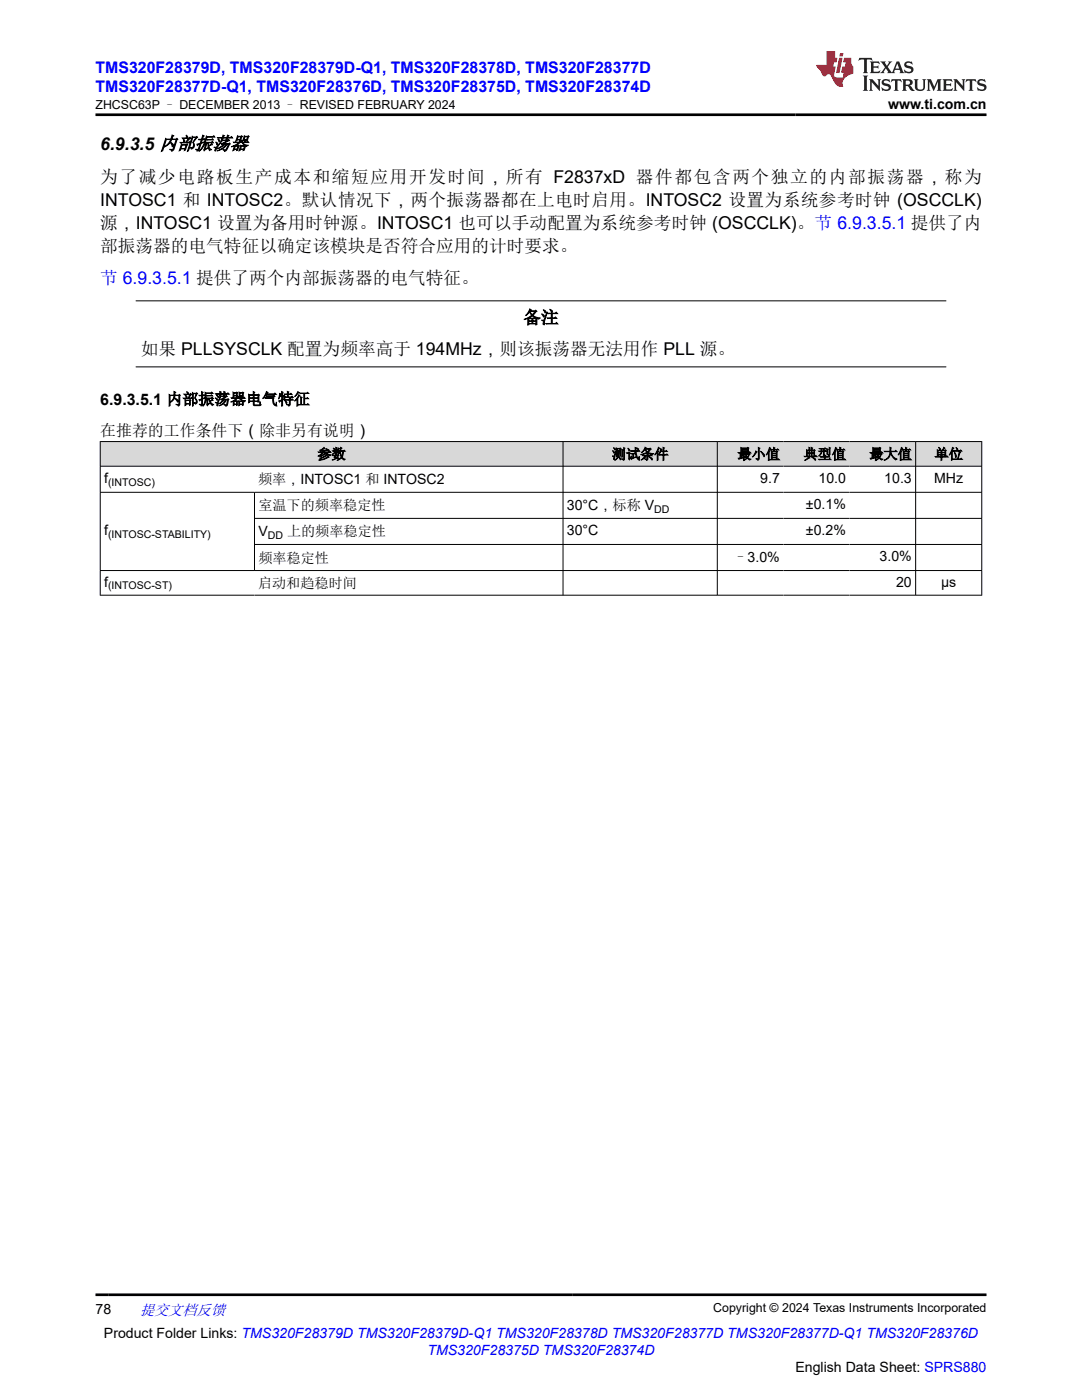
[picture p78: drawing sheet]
<svg xmlns="http://www.w3.org/2000/svg" width="216mm" height="279mm" viewBox="0 0 216 279" stroke-linecap="round" stroke-linejoin="round" font-family="sans-serif">
<defs><g id="words">
<g font-size="3.5">
<text x="20" y="29.8">6.9.3.5 内部振荡器</text>
<text x="20" y="41.1">INTOSC1 和 INTOSC2。默认情况下，两个振荡器都在上电时启用。INTOSC2 设置为系统参考时钟 (OSCCLK)</text>
<text x="20" y="36.5">为了减少电路板生产成本和缩短应用开发时间，所有 F2837xD 器件都包含两个独立的内部振荡器，称为</text>
<text x="20" y="45.7">源，INTOSC1 设置为备用时钟源。INTOSC1 也可以手动配置为系统参考时钟 (OSCCLK)。节 6.9.3.5.1 提供了内</text>
<text x="20" y="50.3">部振荡器的电气特征以确定该模块是否符合应用的计时要求。</text>
<text x="104.4" y="64.5">备注</text>
<text x="28.1" y="70.9">如果 PLLSYSCLK 配置为频率高于 194MHz，则该振荡器无法用作 PLL 源。</text>
</g>
<text font-size="3.5" fill="#00f" x="20" y="56.7">节 6.9.3.5.1 提供了两个内部振荡器的电气特征。</text>
<g font-size="3.2" fill="#00f">
<text x="19" y="14.5">TMS320F28379D, TMS320F28379D-Q1, TMS320F28378D, TMS320F28377D</text>
<text x="19" y="18.3">TMS320F28377D-Q1, TMS320F28376D, TMS320F28375D, TMS320F28374D</text>
</g>
<g font-size="3.2">
<text x="20" y="80.7">6.9.3.5.1 内部振荡器电气特征</text>
<text x="20" y="87">在推荐的工作条件下（除非另有说明）</text>
</g>
<text font-size="3" fill="#00f" x="27.9" y="262.4">提交文档反馈</text>
<g font-size="2.8">
<text x="177.2" y="21.7">www.ti.com.cn</text>
<text x="63.4" y="91.6">参数</text>
<text x="122.1" y="91.6">测试条件</text>
<text x="147.2" y="91.6">最小值</text>
<text x="160.3" y="91.6">典型值</text>
<text x="173.5" y="91.6">最大值</text>
<text x="186.5" y="91.6">单位</text>
<text x="20.8" y="96.4">f</text>
<text x="51.5" y="96.5">频率，INTOSC1 和 INTOSC2</text>
<text x="51.5" y="101.9">室温下的频率稳定性</text>
<text x="113.1" y="101.7">30°C，标称 V</text>
<text x="151.7" y="96.4">9.7</text>
<text x="160.8" y="101.6">±0.1%</text>
<text x="163.3" y="96.4">10.0</text>
<text x="176.4" y="96.4">10.3</text>
<text x="186.4" y="96.4">MHz</text>
<text x="20.8" y="106.8">f</text>
<text x="51.5" y="106.9">V</text>
<text x="57.3" y="106.9">上的频率稳定性</text>
<text x="113.1" y="106.8">30°C</text>
<text x="160.8" y="106.8">±0.2%</text>
<text x="51.5" y="112.3">频率稳定性</text>
<text x="146.4" y="112.1">–3.0%</text>
<text x="175.5" y="112">3.0%</text>
<text x="20.8" y="117.1">f</text>
<text x="51.5" y="117.3">启动和趋稳时间</text>
<text x="178.8" y="117.1">20</text>
<text x="187.8" y="117.1">µs</text>
<text x="19" y="262.1">78</text>
<text x="20.7" y="266.9">Product Folder Links: TMS320F28379D TMS320F28379D-Q1 TMS320F28378D TMS320F28377D TMS320F28377D-Q1 TMS320F28376D</text>
<text x="158.7" y="273.7">English Data Sheet: SPRS880</text>
</g>
<text font-size="2.8" fill="#00f" x="85.3" y="270.3">TMS320F28375D TMS320F28374D</text>
<g font-size="2.5">
<text x="19" y="21.8">ZHCSC63P – DECEMBER 2013 – REVISED FEBRUARY 2024</text>
<text x="142.3" y="261.8">Copyright © 2024 Texas Instruments Incorporated</text>
</g>
<g font-size="2.1">
<text x="21.6" y="96.9">(INTOSC)</text>
<text x="21.6" y="107.4">(INTOSC-STABILITY)</text>
<text x="53.4" y="107.5">DD</text>
<text x="130.6" y="102.3">DD</text>
<text x="21.6" y="117.6">(INTOSC-ST)</text>
</g>
</g></defs>
<path d="M27.1 60h161.7M27.1 73.2h161.7" fill="none" stroke="#000" stroke-width=".2"/>
<g fill="#d8d8d8">
<path d="M20 88.1h175.9v4.9h-175.9z" fill-rule="evenodd"/>
<path d="M20.1 88.2h92.2v4.8h-92.2z" fill-rule="evenodd"/>
<path d="M112.4 88.2h30.7v4.8h-30.7z" fill-rule="evenodd"/>
<path d="M143.2 88.2h13.1v4.8h-13.1z" fill-rule="evenodd"/>
<path d="M156.3 88.2h13.2v4.8h-13.2z" fill-rule="evenodd"/>
<path d="M169.5 88.2h13.1v4.8h-13.1z" fill-rule="evenodd"/>
<path d="M182.8 88.2h13v4.8h-13z" fill-rule="evenodd"/>
</g>
<g fill="none" stroke="#000" stroke-width=".2">
<path d="M19.9 88.1h176.1M19.9 93h176.1M19.9 98.3h176.1M20 88.1v30.7M50.8 98.3v15.6M112.3 88.1v30.7M143.1 88.1v30.7M182.7 88.1v30.7M195.9 88.1v30.7M19.9 113.9h176.1M19.9 118.8h176.1M50.8 103.5h145.2"/>
<path d="M50.8 108.7h145.2"/>
</g>
<path d="M171.5 11.6l-.2 .5 .5-.2h.6v.1v2.2l-.2 .4h1l-.2-.4v-2.2v-.1h.5l.5 .2-.1-.5zM173.6 12.3l.2 .4v1.5l-.2 .4h1.9l.1-.6a1.08 1.08 0 0 1-1.3 .2v-.7h.6l.4 .2v-.7l-.4 .2h-.6v-.5l.2-.2a1 1 0 0 1 1 .3l-.1-.5zM175.7 12.3l.9 1.1-1 1.2h.9l-.2-.2 .5-.8 .4 .8-.2 .2h1.6l-.2-.2 .2-.5h.9l.1 .5-.1 .2h.9l-.2-.3-.8-2h-.5l-.9 2.2-.9-1.1 .9-1.1h-.8l.2 .2-.4 .6-.4-.6 .2-.2zM179 12.7l.4 1h-.7zM180.7 12.4a.65 .65 0 0 0-.2 .7 .65 .65 0 0 0 .6 .5l.6 .1 .1 .3a.79 .79 0 0 1-.7 .4 .79 .79 0 0 1-.7-.5l.1 .7 .2-.1a.93 .93 0 0 0 1.1 .1 .93 .93 0 0 0 .4-1 1.46 1.46 0 0 0-1.2-.6l-.1-.3a1.09 1.09 0 0 1 1.2 .2l-.2-.6-.1 .1-.5-.2zM172.2 15.1l.2 .4v2.2l-.2 .4h1l-.2-.4v-2.2l.2-.4zM173.4 15.8l.2 .4v1.5l-.2 .4h.8l-.3-.4 .1-1.3 1.6 1.8v-2l.2-.4h-.7l.1 .2 .1 1.1-1.2-1.3zM176.2 15.9a.65 .65 0 0 0-.2 .8 .65 .65 0 0 0 .6 .4l.6 .2 .1 .2a.79 .79 0 0 1-.7 .4 .79 .79 0 0 1-.7-.5l.1 .7 .2-.1a.93 .93 0 0 0 1.1 .1 .93 .93 0 0 0 .4-.9 1.46 1.46 0 0 0-1.2-.6l-.1-.4a1.09 1.09 0 0 1 1.2 .2l-.1-.6-.2 .1-.5-.1zM177.9 15.8l-.1 .6a.63 .63 0 0 1 .8-.3v1.6l-.3 .4h1l-.2-.4v-1.6a.66 .66 0 0 1 .8 .3l-.1-.6zM180 15.8l.2 .4v1.5l-.2 .4h1l-.2-.2-.1-.7h.5l.1 .2a.79 .79 0 0 0 1.2 .6l-1-.9a.61 .61 0 0 0 .6-.6 .61 .61 0 0 0-.5-.7zM180.8 16.1h.1a.47 .47 0 0 1 .5 .1 .47 .47 0 0 1 .1 .5l-.1 .1-.7 .1zM182.3 15.8l.2 .2a2.27 2.27 0 0 0 .4 2 1.04 1.04 0 0 0 1.7-.7v-1.3l.2-.2h-.8l.2 .4v1.1a.6 .6 0 0 1-.6 .6 .6 .6 0 0 1-.6-.6v-1.1l.3-.4zM184.9 15.8l.2 .4v1.5l-.2 .4h.8l-.3-.4v-1.4l.9 1.9 .9-1.9v1.4l-.3 .4h1l-.2-.4v-1.5l.2-.4h-.8l-.7 1.5-.6-1.5zM188.1 15.8l.2 .4v1.5l-.2 .4h1.9l.1-.6a1.09 1.09 0 0 1-1.3 .2v-.7h.6l.4 .2v-.6l-.4 .2h-.6v-.6l.2-.1a1.01 1.01 0 0 1 1 .3l-.1-.6zM190.2 15.8l.3 .4v1.5l-.3 .4h.8l-.2-.4v-1.3l1.6 1.8v-2l.2-.4h-.7l.2 .2v1.1l-1.2-1.3zM192.8 15.8l-.1 .6a.63 .63 0 0 1 .8-.3v1.6l-.3 .4h1l-.2-.4v-1.6a.66 .66 0 0 1 .8 .3l-.1-.6zM195.2 15.9a.65 .65 0 0 0-.2 .8 .65 .65 0 0 0 .6 .4l.6 .2 .2 .2a.79 .79 0 0 1-.7 .4 .79 .79 0 0 1-.7-.5l.1 .7 .2-.1a.93 .93 0 0 0 1 .1 .93 .93 0 0 0 .5-.9 1.46 1.46 0 0 0-1.3-.6v-.4a1.09 1.09 0 0 1 1.2 .2l-.2-.6-.2 .1-.5-.1z" fill="#231f20"/>
<path d="M164.9 10.2v2.8h-2l.1 .3 .8 1a.95 .95 0 0 0 1 .9 .59 .59 0 0 1 .5-.4 .59 .59 0 0 1 .5 .4l.4 .7a1.59 1.59 0 0 0 2.1 1.4 1.61 1.61 0 0 1 1-2.3l1-.3-.1-1.5a1.59 1.59 0 0 1-.3-1.7h-1.5l-.2 .9h.6l-.2 .9h-.5l-.2 1v.2l.4 .1-.1 .9h-.7a.73 .73 0 0 1-1-.7l.3-1.5h-.5l.1-.9h.5l.2-.9h-.5v-1.3zM167.4 11.5l-.6 3.1h.7l.6-3.1zM167.6 10.6l-.1 .6h.7l.1-.6z" fill="#ed1c24"/>
<path d="M19 22.9h177.8M19 258.4h177.8" fill="none" stroke="#000" stroke-width=".53"/>
<use href="#words"/>
</svg>
